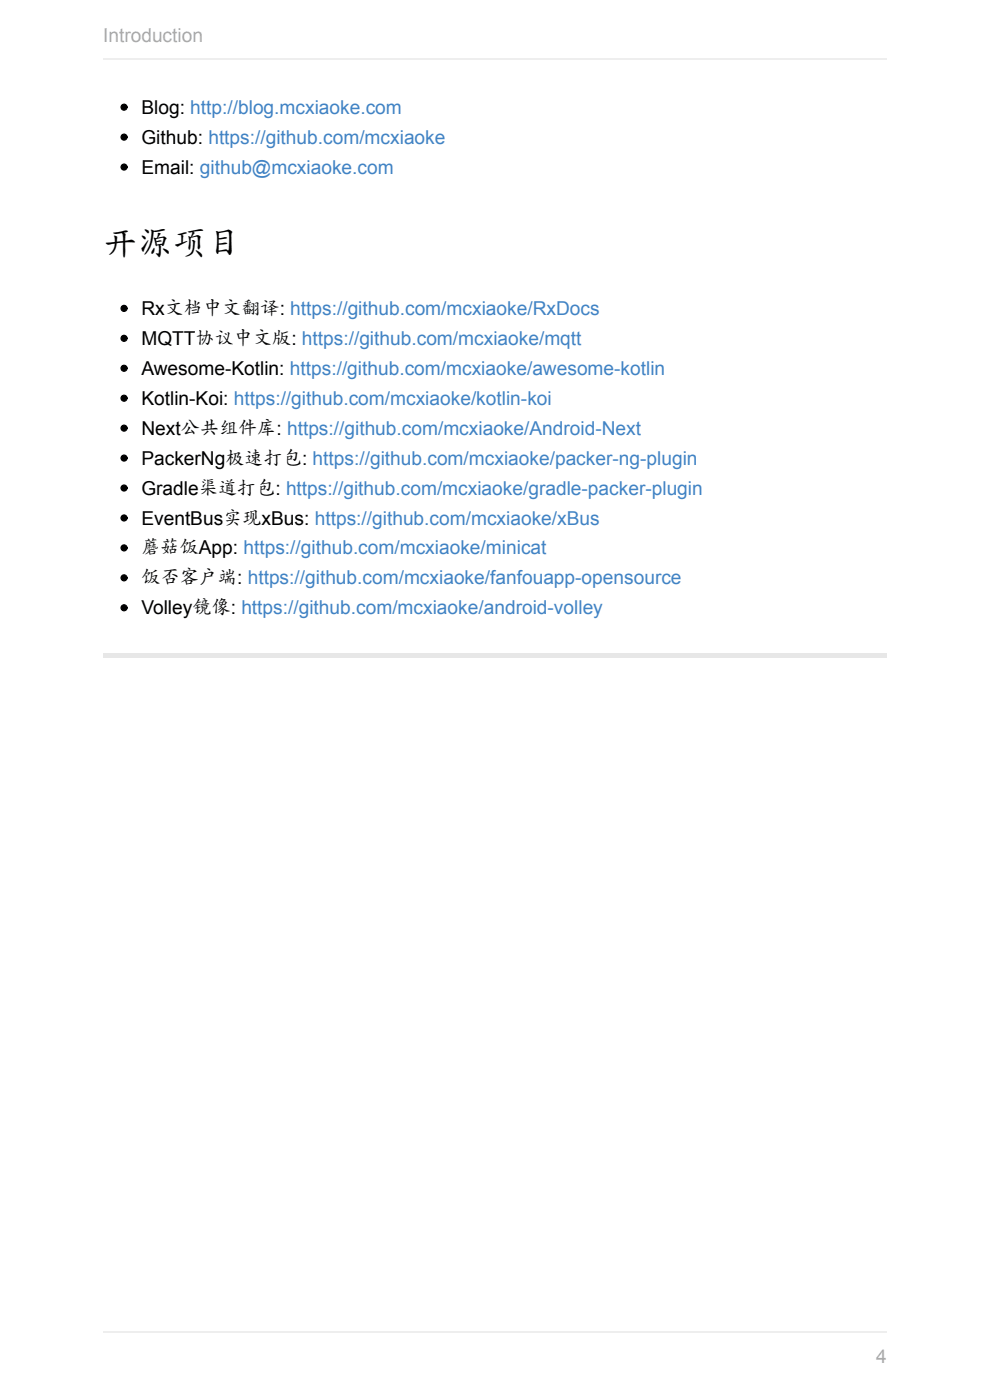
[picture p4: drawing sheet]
<svg xmlns="http://www.w3.org/2000/svg" width="210mm" height="297mm" viewBox="0 0 210 297" stroke-linecap="round" stroke-linejoin="round" font-family="sans-serif">
<defs><g id="words">
<text font-size="7.4" x="21.9" y="54.4">开源项目</text>
<g font-size="4.1" fill="#aaa">
<text x="21.9" y="8.9">Introduction</text>
<text x="185.8" y="289.1">4</text>
</g>
<g font-size="4.1">
<text x="30" y="24.1">Blog: http://blog.mcxiaoke.com</text>
<text x="30" y="30.5">Github: https://github.com/mcxiaoke</text>
<text x="30" y="36.8">Email: github@mcxiaoke.com</text>
<text x="30" y="66.8">Rx文档中文翻译: https://github.com/mcxiaoke/RxDocs</text>
<text x="30" y="73.2">MQTT协议中文版: https://github.com/mcxiaoke/mqtt</text>
<text x="30" y="79.5">Awesome-Kotlin: https://github.com/mcxiaoke/awesome-kotlin</text>
<text x="30" y="85.9">Kotlin-Koi: https://github.com/mcxiaoke/kotlin-koi</text>
<text x="30" y="92.2">Next公共组件库: https://github.com/mcxiaoke/Android-Next</text>
<text x="30" y="98.6">PackerNg极速打包: https://github.com/mcxiaoke/packer-ng-plugin</text>
<text x="30" y="104.9">Gradle渠道打包: https://github.com/mcxiaoke/gradle-packer-plugin</text>
<text x="30" y="111.3">EventBus实现xBus: https://github.com/mcxiaoke/xBus</text>
<text x="30" y="117.6">蘑菇饭App: https://github.com/mcxiaoke/minicat</text>
<text x="30" y="124">饭否客户端: https://github.com/mcxiaoke/fanfouapp-opensource</text>
<text x="30" y="130.3">Volley镜像: https://github.com/mcxiaoke/android-volley</text>
</g>
</g></defs>
<path d="M21.9 138.5h166.2v1h-166.2z" fill="#e7e7e7"/>
<g fill="#000" stroke="#000" stroke-width=".25">
<circle cx="26.3" cy="35.4" r=".63"/>
<circle cx="26.3" cy="22.7" r=".63"/>
<circle cx="26.3" cy="29.1" r=".63"/>
<circle cx="26.3" cy="65.4" r=".63"/>
<circle cx="26.3" cy="78.1" r=".63"/>
<circle cx="26.3" cy="71.8" r=".63"/>
<circle cx="26.3" cy="84.5" r=".63"/>
<circle cx="26.3" cy="97.2" r=".63"/>
<circle cx="26.3" cy="90.8" r=".63"/>
<circle cx="26.3" cy="103.5" r=".63"/>
<circle cx="26.3" cy="109.9" r=".63"/>
<circle cx="26.3" cy="116.2" r=".63"/>
<circle cx="26.3" cy="128.9" r=".63"/>
<circle cx="26.3" cy="122.6" r=".63"/>
</g>
<path d="M21.9 12.6h166.2M21.9 282.6h166.2" fill="none" stroke="#eee" stroke-width=".25"/>
<use href="#words"/>
</svg>
